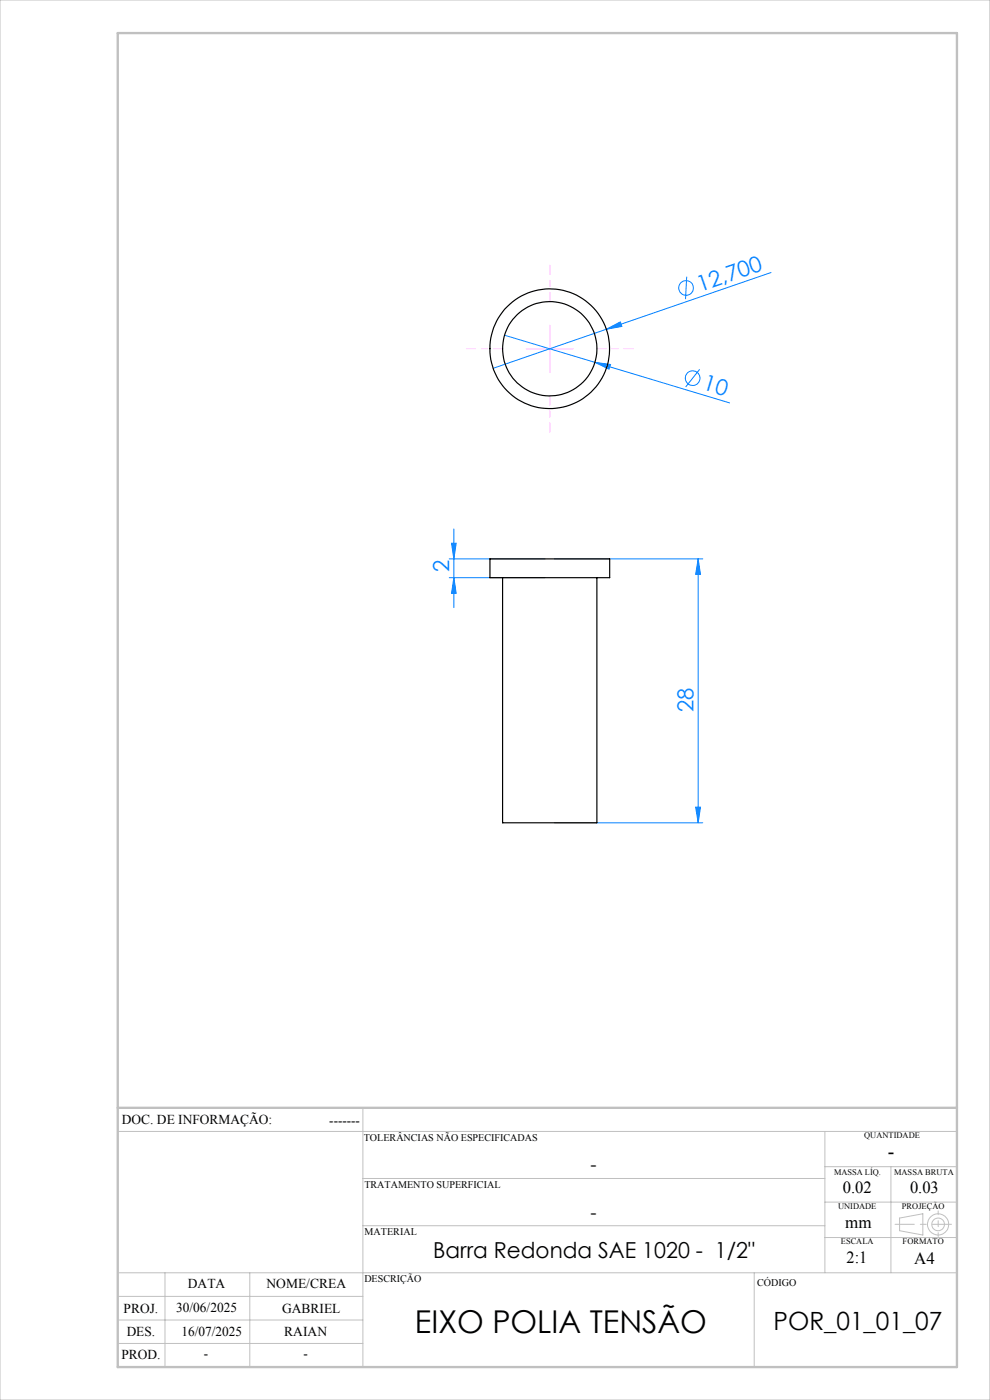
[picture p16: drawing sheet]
<svg xmlns="http://www.w3.org/2000/svg" width="210mm" height="297mm" viewBox="0 0 210 297" stroke-linecap="round" stroke-linejoin="round" font-family="sans-serif">
<defs><g id="words">
<text font-size="6.7" x="88" y="282.7">EIXO POLIA TENSÃO</text>
<text font-size="5.3" x="164.1" y="282.2">POR_01_01_07</text>
<g font-size="4.7" fill="#0080ff">
<text x="148.5" y="61.8" transform="rotate(-19 148.5 61.8)">12,700</text>
<text x="148.9" y="82.6" transform="rotate(17 148.9 82.6)">10</text>
<text x="95.3" y="121.3" transform="rotate(-90 95.3 121.3)">2</text>
<text x="147.1" y="151.1" transform="rotate(-90 147.1 151.1)">28</text>
</g>
<text font-size="4.7" x="91.9" y="266.8">Barra Redonda SAE 1020 - 1/2&quot;</text>
<text font-size="4.3" x="188.3" y="245.8">-</text>
<g font-size="4">
<text x="125.2" y="248.4">-</text>
<text x="125.2" y="258.6">-</text>
</g>
<g font-size="3.6">
<text x="178.8" y="253.1">0.02</text>
<text x="193" y="253.1">0.03</text>
<text x="179.3" y="260.6">mm</text>
<text x="179.6" y="267.9">2:1</text>
<text x="193.9" y="268.1">A4</text>
</g>
<g font-size="2.9">
<text x="25.9" y="238.4">DOC. DE INFORMAÇÃO:</text>
<text x="69.8" y="238.6">-------</text>
<text x="39.9" y="273.2">DATA</text>
<text x="56.5" y="273.2">NOME/CREA</text>
<text x="26.2" y="278.6">PROJ.</text>
<text x="37.4" y="278.2">30/06/2025</text>
<text x="59.8" y="278.6">GABRIEL</text>
<text x="26.9" y="283.4">DES.</text>
<text x="38.5" y="283.4">16/07/2025</text>
<text x="60.3" y="283.4">RAIAN</text>
<text x="25.7" y="288.3">PROD.</text>
<text x="43.3" y="288">-</text>
<text x="64.4" y="288">-</text>
</g>
<g font-size="2.2">
<text x="77.2" y="242.1">TOLERÂNCIAS NÃO ESPECIFICADAS</text>
<text x="77.3" y="251.9">TRATAMENTO SUPERFICIAL</text>
<text x="77.3" y="261.9">MATERIAL</text>
<text x="77.3" y="272.1">DESCRIÇÃO</text>
<text x="160.6" y="272.8">CÓDIGO</text>
</g>
<g font-size="1.8">
<text x="183.3" y="241.4">QUANTIDADE</text>
<text x="176.9" y="249.2">MASSA LÍQ.</text>
<text x="189.7" y="249.2">MASSA BRUTA</text>
<text x="177.8" y="256.5">UNIDADE</text>
<text x="191.3" y="256.5">PROJEÇÃO</text>
<text x="178.4" y="264">ESCALA</text>
<text x="191.5" y="264">FORMATO</text>
</g>
</g></defs>
<g fill="none" stroke="#0080ff" stroke-width=".21">
<path d="M145.7 58.7l-.3 4.8M163.5 57.8l-34.9 12M107 71.1l47.8 14.4M126.2 76.9l3.3 .4-.3 1zM128.6 69.8l3-1.5 .3 .9zM128.6 69.8l-24 8.3M148.4 78.3l-2.9 3.8M95.3 118.6h20.3M95.8 115.2h1l-.5 3.4zM96.3 112.2v16.7M117.6 118.6h31.5M148.1 118.6l.5 3.2h-1z"/>
<path d="M148.1 118.6v56M95.3 122.6h20.3M96.3 122.6l.5 3.3h-1zM117.6 174.6h31.5M147.6 171.2h1l-.5 3.4z"/>
<circle cx="145.5" cy="61.1" r="1.56"/>
<circle cx="146.9" cy="80.2" r="1.55"/>
</g>
<g fill="none" stroke="#c0c0c0" stroke-width=".21">
<path d="M0 0h210v297h-210zM77 235v55M25 240h178M77 250h98M175 240v30M175 255h28M175 247.5h28M189 247.5v22.5M190.8 258.4l5-.9v4.5l-5-.9zM25 275h52M25 270h178M35 270v20"/>
<path d="M53 270v20M77 260h98M160 270v20M175 262.5h28M25 285h52M25 280h52"/>
<circle cx="199" cy="259.7" r="1.34"/>
<circle cx="199" cy="259.7" r="2.25"/>
</g>
<path d="M106.6 74h-7.7M116.6 64v-7.7M126.6 74h7.7M116.6 84v7.7" fill="none" stroke="#ff80ff" stroke-width=".21" stroke-dasharray="15.2 1.3 1.3 1.3" stroke-dashoffset="13.3"/>
<path d="M111.6 74h10M116.6 69v10" fill="none" stroke="#ff80ff" stroke-width=".21"/>
<path d="M201.8 259.7h-11.9" fill="none" stroke="#c0c0c0" stroke-width=".21" stroke-dasharray="15.2 1.3 1.3 1.3" stroke-dashoffset="11.2"/>
<path d="M199 256.9v5.4" fill="none" stroke="#c0c0c0" stroke-width=".21" stroke-dasharray="15.2 1.3 1.3 1.3" stroke-dashoffset="14.4"/>
<path d="M25 7h178v283h-178zM25 235h178" fill="none" stroke="#c0c0c0" stroke-width=".5"/>
<g fill="#0080ff">
<path d="M128.6 69.8l3-1.5 .3 .9z"/>
<path d="M126.2 76.9l3.3 .4-.3 1z"/>
<path d="M147.6 171.2h1l-.5 3.4zM148.1 118.6l.5 3.2h-1z"/>
<path d="M95.8 115.2h1l-.5 3.4zM96.3 122.6l.5 3.3h-1z"/>
</g>
<g fill="none" stroke="#000" stroke-width=".25">
<path d="M103.9 118.6h25.4v4h-25.4zM106.6 122.6v52h20v-52"/>
<circle cx="116.6" cy="74" r="10"/>
<circle cx="116.6" cy="74" r="12.7"/>
</g>
<use href="#words"/>
</svg>
